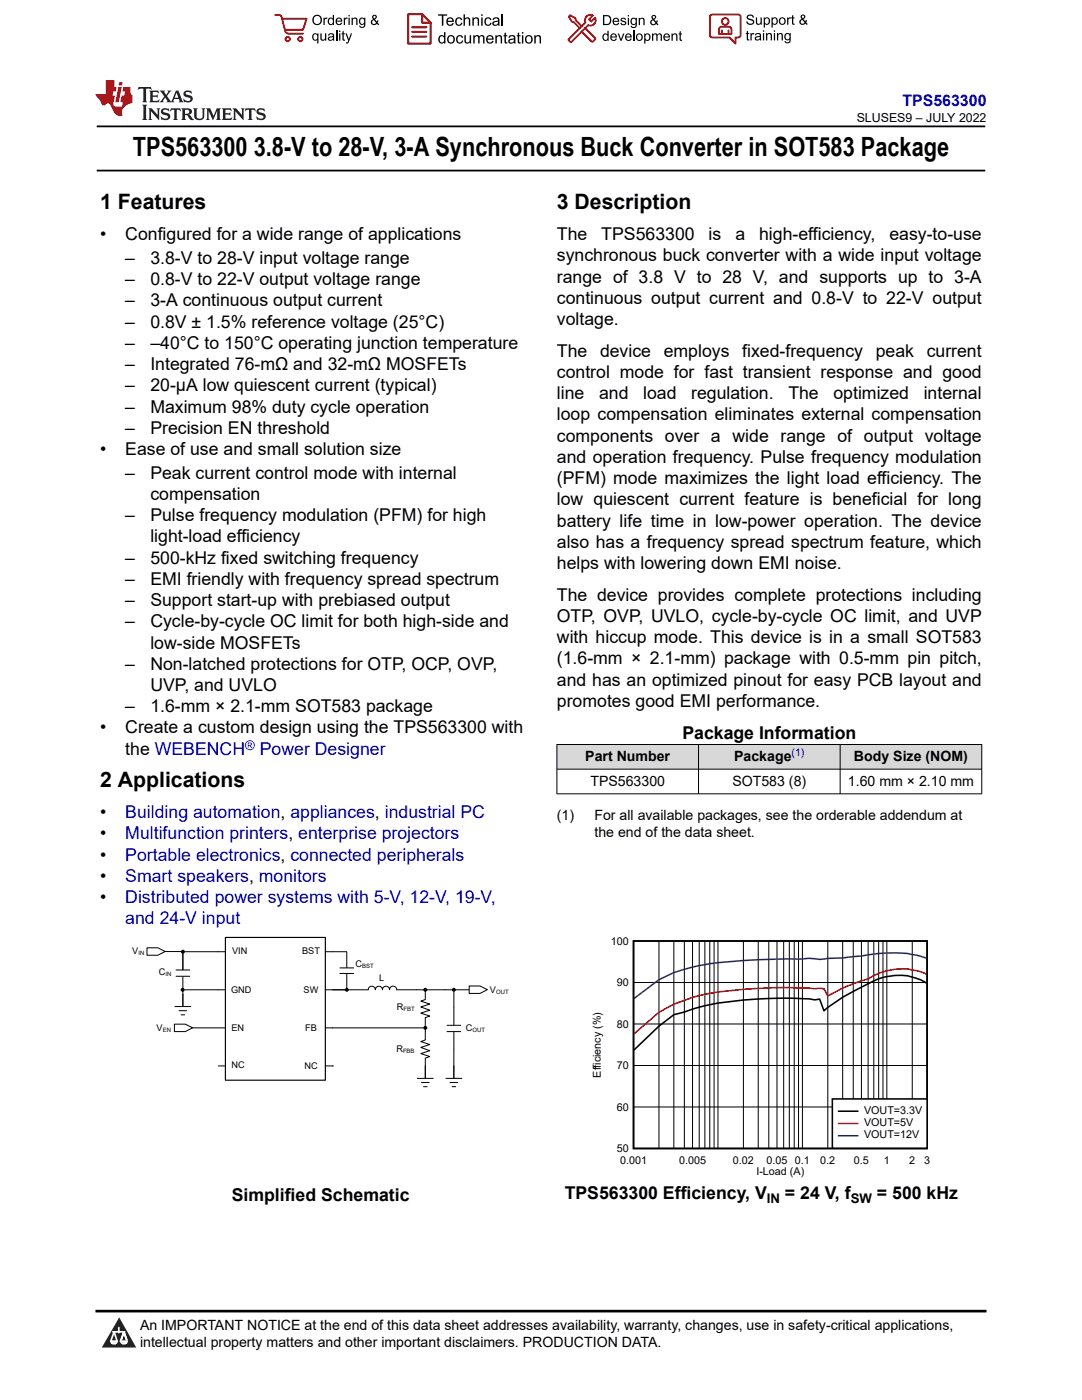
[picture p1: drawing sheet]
<svg xmlns="http://www.w3.org/2000/svg" width="216mm" height="279mm" viewBox="0 0 216 279" stroke-linecap="round" stroke-linejoin="round" font-family="sans-serif">
<defs><g id="words">
<text font-size="5.3" x="26.5" y="31.2">TPS563300 3.8-V to 28-V, 3-A Synchronous Buck Converter in SOT583 Package</text>
<g font-size="4.2">
<text x="20" y="41.8">1 Features</text>
<text x="111.1" y="41.8">3 Description</text>
<text x="20" y="157.1">2 Applications</text>
</g>
<g font-size="3.5">
<text x="20" y="47.9">•</text>
<text x="25" y="47.9">Configured for a wide range of applications</text>
<text x="111.1" y="47.9">The</text>
<text x="120" y="47.9">TPS563300</text>
<text x="141.4" y="47.9">is</text>
<text x="146.7" y="47.9">a</text>
<text x="151.5" y="47.9">high-efficiency,</text>
<text x="177.5" y="47.9">easy-to-use</text>
<text x="25" y="52.7">–</text>
<text x="30" y="52.7">3.8-V to 28-V input voltage range</text>
<text x="111.1" y="52.2">synchronous buck converter with a wide input voltage</text>
<text x="25" y="56.9">–</text>
<text x="30" y="56.9">0.8-V to 22-V output voltage range</text>
<text x="111.1" y="56.4">range of 3.8 V to 28 V, and supports up to 3-A</text>
<text x="25" y="61.2">–</text>
<text x="25" y="65.4">–</text>
<text x="30" y="61.2">3-A continuous output current</text>
<text x="30" y="65.4">0.8V ± 1.5% reference voltage (25°C)</text>
<text x="111.1" y="64.9">voltage.</text>
<text x="111.1" y="60.6">continuous output current and 0.8-V to 22-V output</text>
<text x="25" y="69.6">–</text>
<text x="30" y="69.6">–40°C to 150°C operating junction temperature</text>
<text x="111.1" y="71.2">The</text>
<text x="119.7" y="71.2">device</text>
<text x="132.4" y="71.2">employs</text>
<text x="148.1" y="71.2">fixed-frequency</text>
<text x="174.7" y="71.2">peak</text>
<text x="184.9" y="71.2">current</text>
<text x="25" y="73.9">–</text>
<text x="30" y="73.9">Integrated 76-mΩ and 32-mΩ MOSFETs</text>
<text x="111.1" y="75.5">control mode for fast transient response and good</text>
<text x="25" y="78.1">–</text>
<text x="25" y="82.3">–</text>
<text x="30" y="78.1">20-μA low quiescent current (typical)</text>
<text x="30" y="82.3">Maximum 98% duty cycle operation</text>
<text x="111.1" y="83.9">loop compensation eliminates external compensation</text>
<text x="111.1" y="79.7">line</text>
<text x="119.5" y="79.7">and</text>
<text x="128.3" y="79.7">load</text>
<text x="137.9" y="79.7">regulation.</text>
<text x="157.3" y="79.7">The</text>
<text x="166.3" y="79.7">optimized</text>
<text x="184.3" y="79.7">internal</text>
<text x="25" y="86.6">–</text>
<text x="30" y="86.6">Precision EN threshold</text>
<text x="111.1" y="88.2">components over a wide range of output voltage</text>
<text x="20" y="90.8">•</text>
<text x="25" y="90.8">Ease of use and small solution size</text>
<text x="25" y="95.6">–</text>
<text x="30" y="95.6">Peak current control mode with internal</text>
<text x="111.1" y="92.4">and operation frequency. Pulse frequency modulation</text>
<text x="30" y="99.8">compensation</text>
<text x="111.1" y="96.6">(PFM) mode maximizes the light load efficiency. The</text>
<text x="111.1" y="100.9">low quiescent current feature is beneficial for long</text>
<text x="25" y="104">–</text>
<text x="30" y="104">Pulse frequency modulation (PFM) for high</text>
<text x="111.1" y="105.1">battery life time in low-power operation. The device</text>
<text x="25" y="112.5">–</text>
<text x="30" y="108.3">light-load efficiency</text>
<text x="30" y="112.5">500-kHz fixed switching frequency</text>
<text x="111.1" y="109.3">also has a frequency spread spectrum feature, which</text>
<text x="111.1" y="113.6">helps with lowering down EMI noise.</text>
<text x="25" y="116.7">–</text>
<text x="30" y="116.7">EMI friendly with frequency spread spectrum</text>
<text x="111.1" y="119.9">The device provides complete protections including</text>
<text x="25" y="121">–</text>
<text x="25" y="125.2">–</text>
<text x="30" y="121">Support start-up with prebiased output</text>
<text x="30" y="125.2">Cycle-by-cycle OC limit for both high-side and</text>
<text x="111.1" y="124.1">OTP, OVP, UVLO, cycle-by-cycle OC limit, and UVP</text>
<text x="30" y="129.4">low-side MOSFETs</text>
<text x="111.1" y="128.4">with hiccup mode. This device is in a small SOT583</text>
<text x="25" y="133.7">–</text>
<text x="30" y="133.7">Non-latched protections for OTP, OCP, OVP,</text>
<text x="30" y="137.9">UVP, and UVLO</text>
<text x="111.1" y="136.8">and has an optimized pinout for easy PCB layout and</text>
<text x="111.1" y="132.6">(1.6-mm × 2.1-mm) package with 0.5-mm pin pitch,</text>
<text x="25" y="142.1">–</text>
<text x="30" y="142.1">1.6-mm × 2.1-mm SOT583 package</text>
<text x="111.1" y="141.1">promotes good EMI performance.</text>
<text x="20" y="146.4">•</text>
<text x="25" y="146.4">Create a custom design using the TPS563300 with</text>
<text x="136.2" y="147.4">Package Information</text>
<text x="25" y="150.6">the WEBENCH</text>
<text x="20" y="163.3">•</text>
<text x="20" y="167.5">•</text>
<text x="20" y="171.8">•</text>
<text x="20" y="176">•</text>
<text x="20" y="180.2">•</text>
<text x="46.2" y="239.6">Simplified Schematic</text>
<text x="112.7" y="239.4">TPS563300 Efficiency, V</text>
<text x="156.6" y="239.4">= 24 V, f</text>
<text x="175" y="239.4">= 500 kHz</text>
</g>
<g font-size="3.5" fill="#00f">
<text x="51.8" y="150.6">Power Designer</text>
<text x="25" y="163.3">Building automation, appliances, industrial PC</text>
<text x="25" y="167.5">Multifunction printers, enterprise projectors</text>
<text x="25" y="171.8">Portable electronics, connected peripherals</text>
<text x="25" y="176">Smart speakers, monitors</text>
<text x="25" y="180.2">Distributed power systems with 5-V, 12-V, 19-V,</text>
<text x="25" y="184.5">and 24-V input</text>
</g>
<text font-size="3.2" fill="#00f" x="180.1" y="21.1">TPS563300</text>
<g font-size="2.8">
<text x="116.8" y="151.9">Part Number</text>
<text x="146.5" y="151.9">Package</text>
<text x="170.4" y="151.9">Body Size (NOM)</text>
<text x="117.8" y="156.8">TPS563300</text>
<text x="146.1" y="156.8">SOT583 (8)</text>
<text x="169.2" y="156.8">1.60 mm × 2.10 mm</text>
<text x="111.1" y="163.6">(1)</text>
<text x="118.6" y="163.6">For all available packages, see the orderable addendum at</text>
<text x="118.6" y="167">the end of the data sheet.</text>
<text x="27.9" y="265.5">An IMPORTANT NOTICE at the end of this data sheet addresses availability, warranty, changes, use in safety-critical applications,</text>
<text x="27.9" y="268.9">intellectual property matters and other important disclaimers. PRODUCTION DATA.</text>
</g>
<text font-size="2.6" fill="#00f" x="48.9" y="149.7">®</text>
<g font-size="2.6">
<text x="153" y="240.1">IN</text>
<text x="169.7" y="240.1">SW</text>
</g>
<text font-size="2.5" x="170.9" y="24.3">SLUSES9 – JULY 2022</text>
<text font-size="2.1" fill="#00f" x="157.9" y="150.9">(1)</text>
<g font-size="2.1">
<text x="121.9" y="188.5">100</text>
<text x="123.1" y="196.8">90</text>
<text x="123.1" y="205.1">80</text>
<text x="119.9" y="215.1" transform="rotate(-90 119.9 215.1)">Efficiency (%)</text>
<text x="123.1" y="213.4">70</text>
<text x="123.1" y="221.6">60</text>
<text x="172.4" y="222.2">VOUT=3.3V</text>
<text x="172.4" y="224.7">VOUT=5V</text>
<text x="172.4" y="227.1">VOUT=12V</text>
<text x="123.1" y="229.9">50</text>
<text x="123.7" y="232.4">0.001</text>
<text x="135.5" y="232.4">0.005</text>
<text x="146.2" y="232.4">0.02</text>
<text x="152.9" y="232.4">0.05</text>
<text x="158.6" y="232.4">0.1</text>
<text x="163.7" y="232.4">0.2</text>
<text x="170.4" y="232.4">0.5</text>
<text x="176.4" y="232.4">1</text>
<text x="181.4" y="232.4">2</text>
<text x="184.4" y="232.4">3</text>
<text x="150.9" y="234.5">I-Load (A)</text>
</g>
<g font-size="1.8">
<text x="26.4" y="190.4">V</text>
<text x="46.3" y="190.5">VIN</text>
<text x="60.3" y="190.5">BST</text>
<text x="31.7" y="194.5">C</text>
<text x="70.9" y="192.9">C</text>
<text x="75.7" y="195.9">L</text>
<text x="46.1" y="198.1">GND</text>
<text x="60.6" y="198.1">SW</text>
<text x="79.2" y="201.5">R</text>
<text x="97.8" y="198.1">V</text>
<text x="31.2" y="205.7">V</text>
<text x="46.2" y="205.7">EN</text>
<text x="60.9" y="205.7">FB</text>
<text x="79.1" y="209.9">R</text>
<text x="93" y="205.7">C</text>
<text x="46.2" y="213.2">NC</text>
<text x="60.7" y="213.3">NC</text>
</g>
<g font-size="1.2">
<text x="27.6" y="190.7">IN</text>
<text x="33" y="194.8">IN</text>
<text x="72.2" y="193.2">BST</text>
<text x="80.5" y="201.8">FBT</text>
<text x="99" y="198.3">OUT</text>
<text x="32.5" y="205.9">EN</text>
<text x="94.3" y="205.9">OUT</text>
<text x="80.4" y="210.2">FBB</text>
</g>
</g></defs>
<path d="M19.3 25.2h177.3M19.3 34h177.3" fill="none" stroke="#000" stroke-width=".35"/>
<g fill="#d8d8d8">
<path d="M111.1 148.6h84.8v4.9h-84.8z" fill-rule="evenodd"/>
<path d="M111.2 148.6h28.1v4.8h-28.1z" fill-rule="evenodd"/>
<path d="M139.4 148.6h28.2v4.8h-28.2z" fill-rule="evenodd"/>
<path d="M167.7 148.6h28.1v4.8h-28.1z" fill-rule="evenodd"/>
</g>
<path d="M111.1 148.6h84.9M111.1 153.5h84.9M111.1 158.4h84.9M111.1 148.5v10M139.4 148.5v10M167.6 148.5v10M195.9 148.5v10" fill="none" stroke="#000" stroke-width=".2"/>
<path d="M45 187.1h19.9v28.5h-19.9z" fill-rule="evenodd" fill="#fff"/>
<path d="M45 187.1h19.9v28.5h-19.9z" fill="none" stroke="#000" stroke-width=".23"/>
<g fill="none" stroke="#000" stroke-width=".2">
<path d="M29.3 189.2h2.2l1.5 .7-1.5 .7h-2.2zM32.9 189.9h3.6M35.1 193.6h2.8M35.1 194.8h2.8M36.3 189.9h8.7M36.5 189.9v3.7M36.5 194.9v6M36.8 197.5h8.2M64.9 197.5h4.3M64.9 189.9h4.3M67.8 193.2h2.8M67.8 194.3h2.8"/>
<path d="M69.2 189.9v3.3M69.2 194.3v3.2M69.5 197.5h4a.71 .71 0 0 1 .7-.7 .71 .71 0 0 1 .7 .7 .71 .71 0 0 1 .7-.7 .71 .71 0 0 1 .7 .7 .71 .71 0 0 1 .7-.7 .71 .71 0 0 1 .7 .7 .71 .71 0 0 1 .7-.7 .71 .71 0 0 1 .8 .7h14.4M84.9 197.5v2l-.9 .3 1.8 .6-1.8 .6 1.8 .6-1.8 .6 1.8 .6-.9 .3v4.5l-.9 .3 1.8 .6-1.8 .5 1.8 .7-1.8 .6 1.8 .6-.9 .3v4M90.6 197.9v6.7M93.6 196.8h2.2l1.4 .7-1.4 .8h-2.2zM126.4 196.1h58.6M131.5 187.8v41.4M134.5 187.8v41.4M136.6 187.8v41.4M138.2 187.8v41.4M139.5 187.8v41.4"/>
<path d="M140.7 187.8v41.4M141.6 187.8v41.4M142.5 187.8v41.4M143.3 187.8v41.4M148.3 187.8v41.4M151.3 187.8v41.4M153.4 187.8v41.4M155 187.8v41.4M156.4 187.8v41.4M157.5 187.8v41.4M158.5 187.8v41.4M159.3 187.8v41.4"/>
<path d="M160.1 187.8v41.4M165.2 187.8v41.4M168.1 187.8v41.4M170.3 187.8v41.4M171.9 187.8v41.4M173.2 187.8v41.4M174.4 187.8v41.4M175.3 187.8v41.4M176.2 187.8v41.4M177 187.8v41.4M182 187.8v41.4M34.8 204.4h2.2l1.4 .7-1.4 .8h-2.2z"/>
<path d="M34.8 200.9h3.3M35.7 201.7h1.6M36.1 202.5h.8M38.4 205.1h6.6M43.6 212.7h1.4M64.9 205.1h19.6M64.9 212.7h1.6M83.2 215.2h3.3M84 216h1.7M84.4 216.9h.9M88.9 215.2h3.3M89.1 204.6h2.9"/>
<path d="M89.1 205.9h2.9M89.7 216h1.7M90.1 216.9h.9M90.6 205.9v9.3M126.4 212.6h58.6M126.4 204.4h58.6M126.4 220.9h58.6"/>
</g>
<g fill="#000">
<circle cx="36.4" cy="197.5" r=".4"/>
<circle cx="36.5" cy="189.9" r=".4"/>
<circle cx="69.2" cy="197.5" r=".4"/>
<circle cx="84.9" cy="197.5" r=".4"/>
<circle cx="90.6" cy="197.5" r=".4"/>
<circle cx="84.9" cy="205.1" r=".4"/>
</g>
<path d="M126.4 187.8h58.6v41.4h-58.6zM184.8 196.2a11.2 11.2 0 0 0-11.6 .1 48.9 48.9 0 0 0-8.8 5.4l-.8-2.3-1 .1a67.8 67.8 0 0 0-14.3 .1l-6.7 .9-7.1 2-3 2.3-4.9 4.7" fill="none" stroke="#000" stroke-width=".31"/>
<path d="M184.8 194.4l-.4-.2a12.1 12.1 0 0 0-11.2 1.2 31.6 31.6 0 0 0-8 3.4l-.8-1.5-4.3-.1a82.6 82.6 0 0 0-11.8 .2l-5 .6a31 31 0 0 0-11.8 4l-4.9 4.3" fill="none" stroke="#f00" stroke-width=".31"/>
<path d="M184.8 191.2a23.9 23.9 0 0 0-12.9-.4l-3.8 .4-2.9 .1a8.4 8.4 0 0 1-3.8-.1l-2.1 .2h-2.9l-8.1 .3-5 .4-3.8 .6a29.5 29.5 0 0 0-8 2.8l-4.9 3.7" fill="none" stroke="#105465" stroke-width=".31"/>
<path d="M166.1 219.3h18.9v9.9h-18.9z" fill-rule="evenodd" fill="#fff"/>
<path d="M166.1 219.3h18.9v9.9h-18.9zM167.3 221.8h3.8" fill="none" stroke="#000" stroke-width=".31"/>
<path d="M167.3 224.2h3.8" fill="none" stroke="#f00" stroke-width=".31"/>
<path d="M167.3 226.7h3.8" fill="none" stroke="#105465" stroke-width=".31"/>
<path d="M0 0h215.9v23.8h-215.9z" fill-rule="evenodd" fill="#fff"/>
<path d="M27.7 17.4l-.2 .6 .5-.3h.6v.1v2.2l-.2 .4h1l-.2-.4v-2.2v-.1h.5l.5 .3-.1-.6zM29.8 18.1l.2 .4v1.5l-.2 .4h1.9l.1-.6a1.08 1.08 0 0 1-1.3 .2v-.7h.6l.4 .2v-.6l-.4 .2h-.6v-.6l.2-.1a1 1 0 0 1 1 .2l-.1-.5zM31.8 18.1l1 1.1-1 1.2h.9l-.2-.2 .4-.7 .5 .7-.2 .2h1.6l-.2-.2 .1-.4h1l.1 .4-.1 .2h.9l-.2-.3-.8-2h-.5l-1 2.2-.8-1.1 .9-1.1h-.8l.2 .2-.5 .7-.3-.7 .1-.2zM35.2 18.5l.4 1h-.8zM36.8 18.2a.65 .65 0 0 0-.2 .7 .65 .65 0 0 0 .6 .5l.7 .2 .1 .2a.79 .79 0 0 1-.7 .4 .79 .79 0 0 1-.7-.5l.1 .7 .2-.1a.93 .93 0 0 0 1.1 .1 .93 .93 0 0 0 .4-1 1.46 1.46 0 0 0-1.2-.6l-.1-.3a1.09 1.09 0 0 1 1.2 .2l-.2-.6-.1 .1-.6-.2zM28.4 20.9l.2 .4v2.3l-.2 .3h1l-.2-.3v-2.3l.2-.4zM29.6 21.6l.2 .4v1.6l-.2 .3h.8l-.3-.3v-1.4l1.7 1.8v-2l.2-.4h-.8l.2 .2 .1 1.1-1.2-1.3zM32.3 21.8a.65 .65 0 0 0-.2 .7 .65 .65 0 0 0 .7 .4l.6 .2 .1 .2a.79 .79 0 0 1-.7 .4 .79 .79 0 0 1-.7-.5l.1 .7 .2-.1a.93 .93 0 0 0 1.1 .1 .93 .93 0 0 0 .4-.9 1.46 1.46 0 0 0-1.2-.6l-.1-.4a1.09 1.09 0 0 1 1.2 .2l-.2-.6-.1 .1-.6-.1zM34.1 21.6l-.1 .7a.63 .63 0 0 1 .7-.4l.1 1.7-.3 .3h1l-.2-.3v-1.7a.66 .66 0 0 1 .8 .4l-.1-.7zM36.2 21.6l.2 .4v1.6l-.2 .3h.9l-.2-.2v-.7h.5l.1 .2a.79 .79 0 0 0 1.2 .6l-1-.9a.61 .61 0 0 0 .6-.6 .61 .61 0 0 0-.5-.6zM36.9 21.9h.2a.47 .47 0 0 1 .5 .1 .47 .47 0 0 1 .1 .5l-.2 .2h-.6zM38.5 21.6l.2 .2a2.27 2.27 0 0 0 .4 2 1.04 1.04 0 0 0 1.7-.7v-1.3l.2-.2h-.8l.2 .4v1.1a.6 .6 0 0 1-.6 .6 .6 .6 0 0 1-.6-.6v-1.1l.3-.4zM41.1 21.6l.2 .4v1.6l-.2 .3h.7l-.2-.3v-1.5l.9 1.9 .8-1.9v1.5l-.2 .3h1l-.3-.3v-1.6l.3-.4h-.8l-.7 1.5-.7-1.5zM44.3 21.6l.2 .4v1.6l-.2 .3h1.9l.1-.5a1.09 1.09 0 0 1-1.3 .1v-.6h.6l.4 .1v-.6l-.4 .2h-.6v-.6l.2-.1a1.01 1.01 0 0 1 1 .3l-.1-.6zM46.4 21.6l.3 .4v1.6l-.3 .3h.8l-.2-.3v-1.4l1.6 1.8v-2l.2-.4h-.7l.2 .2v1.1l-1.2-1.3zM49 21.6l-.1 .7a.63 .63 0 0 1 .8-.4v1.7l-.3 .3h1l-.2-.3v-1.7a.66 .66 0 0 1 .8 .4l-.1-.7zM51.4 21.8a.65 .65 0 0 0-.2 .7 .65 .65 0 0 0 .6 .4l.6 .2 .2 .2a.79 .79 0 0 1-.8 .4 .79 .79 0 0 1-.6-.5l.1 .7 .2-.1a.93 .93 0 0 0 1 .1 .93 .93 0 0 0 .5-.9 1.46 1.46 0 0 0-1.3-.6l-.1-.4a1.09 1.09 0 0 1 1.3 .2l-.2-.6-.2 .1-.5-.1z" fill="#231f20"/>
<path d="M21.1 16v2.8h-2.1l.1 .3 .9 1a.95 .95 0 0 0 .9 .9 .59 .59 0 0 1 .6-.4 .59 .59 0 0 1 .5 .4l.4 .8a1.59 1.59 0 0 0 2.1 1.3 1.61 1.61 0 0 1 1-2.2l1-.4-.1-1.5a1.59 1.59 0 0 1-.4-1.6h-1.4l-.2 .9h.5l-.1 .8h-.5l-.2 1v.2l.4 .1-.2 .9h-.6a.73 .73 0 0 1-1.1-.7l.3-1.5h-.5l.2-.8h.5l.2-.9h-.5v-1.4zM23.6 17.4l-.6 3h.7l.6-3zM23.8 16.4l-.1 .7h.7l.1-.7z" fill="#ed1c24"/>
<g fill="#000">
<path d="M62.3 4a1 1 0 0 1 2 0 1 1 0 0 1-2 0zM62.8 3.4a.78 .78 0 0 0-.1 1.1 .78 .78 0 0 0 1.1 .1 .78 .78 0 0 0 .1-1.1 .78 .78 0 0 0-1.1-.1z" fill-rule="evenodd"/>
<path d="M62.5 6.8l.4-.2 .4 .3v-.2h.2v2h-.2v-.7a.68 .68 0 0 1-.9-.1 .68 .68 0 0 1 0-.9zM62.6 7a.51 .51 0 0 0-.1 .6 .51 .51 0 0 0 .7 .2 .51 .51 0 0 0 .1-.7 .51 .51 0 0 0-.7-.1z" fill-rule="evenodd"/>
<path d="M64.5 3.5h.3v.3l.1-.3h.3l.1 .1-.1 .2a.32 .32 0 0 0-.3 0 .32 .32 0 0 0-.1 .4v.8h-.3z" fill-rule="evenodd"/>
<path d="M63.9 6.7h.3v.8a.36 .36 0 0 0 .3 .4 .36 .36 0 0 0 .4-.5v-.7h.2v1.4h-.2v-.2a.51 .51 0 0 1-.6 .2 .51 .51 0 0 1-.4-.5z" fill-rule="evenodd"/>
<path d="M65.6 3.7l.4-.2 .4 .2v-.7h.3v2h-.3v-.2a.7 .7 0 0 1-1-.1 .7 .7 0 0 1 .2-1zM65.8 3.8a.51 .51 0 0 0-.1 .7 .51 .51 0 0 0 .6 .2 .51 .51 0 0 0 .1-.7 .51 .51 0 0 0-.6-.2z" fill-rule="evenodd"/>
<path d="M65.6 6.8a.66 .66 0 0 1 .8-.1 .66 .66 0 0 1 .3 .8v.6h-.2l-.1-.2a.52 .52 0 0 1-.7 .2 .52 .52 0 0 1-.2-.6l.3-.2a.42 .42 0 0 0 .6-.3l-.3-.2-.3 .1-.1 .2h-.3zM65.7 7.6a.35 .35 0 0 0 .3 .4 .35 .35 0 0 0 .4-.4v-.2z" fill-rule="evenodd"/>
<path d="M67.7 6.1h.2v.3h-.2zM67.7 6.7h.2v1.4h-.2z" fill-rule="evenodd"/>
<path d="M67.1 3.7a.68 .68 0 0 1 .9-.1 .68 .68 0 0 1 .3 .7h-1.1a.42 .42 0 0 0 .3 .5 .42 .42 0 0 0 .5-.3h.3a.73 .73 0 0 1-1.1 .4 .73 .73 0 0 1-.1-1.2zM67.4 3.8l-.2 .3h.8l-.2-.4z" fill-rule="evenodd"/>
<path d="M68.6 3.5h.2v.3l.2-.3h.3l.1 .1-.1 .2a.32 .32 0 0 0-.4 0 .32 .32 0 0 0-.1 .4v.8h-.2z" fill-rule="evenodd"/>
<path d="M68.3 6.3l.3-.1v.5h.2v.1h-.2v.9l.3 .4a.36 .36 0 0 1-.4 0 .36 .36 0 0 1-.2-.4v-.9h-.1v-.1h.1z" fill-rule="evenodd"/>
<path d="M68.9 6.7h.3l.4 1.1 .4-1.1h.3l-.6 1.4a.51 .51 0 0 1-.6 .6l-.1-.3h.3l.2-.3z" fill-rule="evenodd"/>
<path d="M69.5 3h.3v.3h-.3zM69.5 3.5h.3v1.5h-.3z" fill-rule="evenodd"/>
<path d="M70.2 3.5h.2v.2a.52 .52 0 0 1 .6-.2 .52 .52 0 0 1 .3 .6v.9h-.2v-.9a.34 .34 0 0 0-.3-.4 .34 .34 0 0 0-.4 .3v1h-.2z" fill-rule="evenodd"/>
<path d="M71.8 3.7l.4-.2 .5 .2v-.2h.2v1.3a.64 .64 0 0 1-.5 .8 .64 .64 0 0 1-.7-.5h.2a.41 .41 0 0 0 .5 .2 .41 .41 0 0 0 .2-.5 .69 .69 0 0 1-.9-.1 .69 .69 0 0 1 .1-1zM72 3.8a.5 .5 0 0 0-.1 .7 .5 .5 0 0 0 .7 .1 .5 .5 0 0 0 .1-.6 .5 .5 0 0 0-.7-.2z" fill-rule="evenodd"/>
<path d="M74.4 3.1a.47 .47 0 0 1 .7 .1 .47 .47 0 0 1-.3 .7l.4 .4 .1-.3 .2 .1-.1 .4 .3 .3-.2 .2-.3-.3a.63 .63 0 0 1-1 .1 .63 .63 0 0 1 .3-1l-.3-.4zM74.5 3.4a.27 .27 0 0 0 .5 0 .27 .27 0 0 0-.5 0zM74.4 4.1a.4 .4 0 0 0 0 .6 .4 .4 0 0 0 .6-.1l-.4-.6z" fill-rule="evenodd"/>
<path d="M87.4 2.9h1.8v.2h-.7v2h-.3v-2h-.8z" fill-rule="evenodd"/>
<path d="M87.6 7.2l.5-.2 .5 .2v-.8h.3v2.3h-.3v-.2a.76 .76 0 0 1-1-.1 .76 .76 0 0 1-.1-1zM87.9 7.4a.58 .58 0 0 0-.2 .7 .58 .58 0 0 0 .8 .2 .58 .58 0 0 0 .1-.7 .58 .58 0 0 0-.7-.2z" fill-rule="evenodd"/>
<path d="M89.5 7.2a.81 .81 0 0 1 1.1 .1 .81 .81 0 0 1-.2 1.2 .81 .81 0 0 1-1.1-.2l-.1-.7zM89.6 7.4a.57 .57 0 0 0 0 .8 .57 .57 0 0 0 .8 0 .57 .57 0 0 0 0-.7 .57 .57 0 0 0-.8-.1z" fill-rule="evenodd"/>
<path d="M89.3 3.7a.77 .77 0 0 1 .9-.2 .77 .77 0 0 1 .4 .9h-1.3a.48 .48 0 0 0 .4 .5 .48 .48 0 0 0 .6-.3h.3a.83 .83 0 0 1-1.3 .4 .83 .83 0 0 1 0-1.3zM89.5 3.8l-.2 .4h1l-.3-.5z" fill-rule="evenodd"/>
<path d="M91 3.7a.7 .7 0 0 1 1.2 .3h-.2a.45 .45 0 0 0-.6-.3 .45 .45 0 0 0-.3 .6 .45 .45 0 0 0 .3 .6 .45 .45 0 0 0 .6-.4l.3 .1a.76 .76 0 0 1-1.1 .5 .76 .76 0 0 1-.3-1.1z" fill-rule="evenodd"/>
<path d="M91.2 7.2a.7 .7 0 0 1 1.2 .3l-.3 .1a.45 .45 0 0 0-.5-.4 .45 .45 0 0 0-.3 .7 .45 .45 0 0 0 .3 .6 .45 .45 0 0 0 .6-.4h.2a.76 .76 0 0 1-1 .5 .76 .76 0 0 1-.4-1.1z" fill-rule="evenodd"/>
<path d="M92.5 2.9h.3v.8a.59 .59 0 0 1 .7-.2 .59 .59 0 0 1 .3 .6v1h-.2v-1a.4 .4 0 0 0-.5-.4 .4 .4 0 0 0-.3 .5v.9h-.3z" fill-rule="evenodd"/>
<path d="M92.7 7h.2v.9a.41 .41 0 0 0 .5 .6 .41 .41 0 0 0 .3-.6v-.9h.3v1.7h-.3v-.3a.58 .58 0 0 1-.7 .3 .58 .58 0 0 1-.3-.7z" fill-rule="evenodd"/>
<path d="M94.3 3.5h.2v.2a.59 .59 0 0 1 .7-.2 .59 .59 0 0 1 .4 .6v1h-.3v-1a.41 .41 0 0 0-.4-.4 .41 .41 0 0 0-.4 .5v.9h-.2z" fill-rule="evenodd"/>
<path d="M94.4 7h.3v.3a.56 .56 0 0 1 1 0 .54 .54 0 0 1 .6-.3 .54 .54 0 0 1 .4 .5v1.2h-.3v-1.1a.34 .34 0 0 0-.3-.4 .34 .34 0 0 0-.4 .3v1.2h-.3v-1.1a.38 .38 0 0 0-.5-.3 .38 .38 0 0 0-.2 .5v.9h-.3z" fill-rule="evenodd"/>
<path d="M96 2.9h.3v.3h-.3zM96 3.5h.3v1.6h-.3z" fill-rule="evenodd"/>
<path d="M96.8 3.7a.7 .7 0 0 1 1.3 .3h-.3a.45 .45 0 0 0-.6-.3 .45 .45 0 0 0-.3 .6 .45 .45 0 0 0 .3 .6 .45 .45 0 0 0 .6-.4l.3 .1a.76 .76 0 0 1-1.1 .5 .76 .76 0 0 1-.3-1.1z" fill-rule="evenodd"/>
<path d="M97.2 7.2a.77 .77 0 0 1 .9-.1 .77 .77 0 0 1 .4 .8h-1.2a.48 .48 0 0 0 .3 .6 .48 .48 0 0 0 .6-.4l.3 .1a.83 .83 0 0 1-1.3 .3 .83 .83 0 0 1 0-1.3zM97.4 7.4l-.1 .3h.9l-.2-.4z" fill-rule="evenodd"/>
<path d="M98.8 7h.3v.3a.59 .59 0 0 1 .7-.3 .59 .59 0 0 1 .4 .7v1h-.3v-1a.41 .41 0 0 0-.5-.5 .41 .41 0 0 0-.3 .6v.9h-.3z" fill-rule="evenodd"/>
<path d="M98.4 3.7a.74 .74 0 0 1 1-.2 .74 .74 0 0 1 .3 .9v.7h-.3v-.2a.59 .59 0 0 1-.8 .3 .59 .59 0 0 1-.3-.8l1.1-.3a.42 .42 0 0 0-.4-.4 .42 .42 0 0 0-.5 .3h-.2zM98.6 4.5a.36 .36 0 0 0 .2 .5 .36 .36 0 0 0 .5-.2l.1-.5z" fill-rule="evenodd"/>
<path d="M100.7 6.6l.2-.1v.5h.3v.2h-.3v1l.1 .2h.2l.1 .3a.41 .41 0 0 1-.5-.1 .41 .41 0 0 1-.1-.4v-1h-.2v-.2h.2z" fill-rule="evenodd"/>
<path d="M101.6 7.2a.74 .74 0 0 1 .9-.2 .74 .74 0 0 1 .3 1l.1 .7h-.3v-.2a.59 .59 0 0 1-.8 .2 .59 .59 0 0 1-.3-.8l1-.3a.42 .42 0 0 0-.3-.4 .42 .42 0 0 0-.5 .3h-.3zM101.8 8.1a.36 .36 0 0 0 .1 .5 .36 .36 0 0 0 .5-.3l.2-.4z" fill-rule="evenodd"/>
<path d="M103.3 6.6l.3-.1v.5h.3v.2h-.3v1l.1 .2h.2v.3a.41 .41 0 0 1-.5-.1 .41 .41 0 0 1-.1-.4v-1h-.2v-.2h.2z" fill-rule="evenodd"/>
<path d="M104.1 6.4h.3v.3h-.3zM104.1 7h.3v1.7h-.3z" fill-rule="evenodd"/>
<path d="M105 7.2a.81 .81 0 0 1 1.1 .1 .81 .81 0 0 1-.1 1.2 .81 .81 0 0 1-1.2-.2v-.7zM105.2 7.4a.57 .57 0 0 0-.1 .8 .57 .57 0 0 0 .8 0 .57 .57 0 0 0 0-.7 .57 .57 0 0 0-.7-.1z" fill-rule="evenodd"/>
<path d="M106.6 7h.3v.3a.59 .59 0 0 1 .7-.3 .59 .59 0 0 1 .4 .7v1h-.3v-1a.41 .41 0 0 0-.5-.5 .41 .41 0 0 0-.3 .6v.9h-.3z" fill-rule="evenodd"/>
<path d="M120.3 3h.7a1 1 0 0 1 1 1 1 1 0 0 1-1 1h-.7zM120.6 3.2v1.6h.4a.77 .77 0 0 0 .7-.8 .77 .77 0 0 0-.7-.8z" fill-rule="evenodd"/>
<path d="M120.4 6.9l.4-.2 .4 .2v-.8h.3v2h-.3v-.1a.7 .7 0 0 1-.9-.2 .7 .7 0 0 1 .1-.9zM120.6 7a.51 .51 0 0 0-.1 .7 .51 .51 0 0 0 .6 .1 .51 .51 0 0 0 .1-.6 .51 .51 0 0 0-.6-.2z" fill-rule="evenodd"/>
<path d="M122 6.9a.68 .68 0 0 1 .8-.2 .68 .68 0 0 1 .3 .8h-1.1a.42 .42 0 0 0 .3 .5 .42 .42 0 0 0 .5-.3h.3a.73 .73 0 0 1-1.1 .3 .73 .73 0 0 1 0-1.1zM122.2 7l-.2 .3h.8l-.2-.4z" fill-rule="evenodd"/>
<path d="M122.4 3.7a.68 .68 0 0 1 .8-.1 .68 .68 0 0 1 .4 .8h-1.1a.42 .42 0 0 0 .3 .4 .42 .42 0 0 0 .5-.3l.3 .1a.73 .73 0 0 1-1.2 .3 .73 .73 0 0 1 0-1.2zM122.6 3.8l-.1 .3h.8l-.2-.3z" fill-rule="evenodd"/>
<path d="M123.9 3.7l.1-.1a.62 .62 0 0 1 .9 .3l-.2 .1a.29 .29 0 0 0-.3-.3 .29 .29 0 0 0-.3 .3l.1 .1a.58 .58 0 0 1 .6 .1 .58 .58 0 0 1 .1 .6 .67 .67 0 0 1-1.1-.2l.2-.1a.33 .33 0 0 0 .4 .4 .33 .33 0 0 0 .3-.4 .71 .71 0 0 1-.9-.6z" fill-rule="evenodd"/>
<path d="M123.3 6.7h.2l.4 1.2 .4-1.2h.3l-.6 1.4h-.2z" fill-rule="evenodd"/>
<path d="M125.3 3h.2v.3h-.2zM125.3 3.6h.2v1.4h-.2z" fill-rule="evenodd"/>
<path d="M124.9 6.9a.68 .68 0 0 1 .8-.2 .68 .68 0 0 1 .4 .8h-1.1a.42 .42 0 0 0 .3 .5 .42 .42 0 0 0 .5-.3h.3a.73 .73 0 0 1-1.2 .3 .73 .73 0 0 1 0-1.1zM125.1 7l-.1 .3h.8l-.2-.4z" fill-rule="evenodd"/>
<path d="M126 3.7l.4-.2 .4 .2v-.1h.3v1.2a.64 .64 0 0 1-.5 .8 .64 .64 0 0 1-.8-.5l.3 .1a.41 .41 0 0 0 .5 .2 .41 .41 0 0 0 .2-.6 .69 .69 0 0 1-.9-.1 .69 .69 0 0 1 .1-1zM126.2 3.9a.5 .5 0 0 0-.1 .6 .5 .5 0 0 0 .6 .2 .5 .5 0 0 0 .2-.7 .5 .5 0 0 0-.7-.1z" fill-rule="evenodd"/>
<path d="M126.9 7.4a.73 .73 0 0 1 1.4 0 .73 .73 0 0 1-1.4 0zM127.3 7a.5 .5 0 0 0-.1 .7 .5 .5 0 0 0 .7 0 .5 .5 0 0 0 0-.6 .5 .5 0 0 0-.6-.1z" fill-rule="evenodd"/>
<path d="M127.5 3.6h.2v.2a.52 .52 0 0 1 .6-.3 .52 .52 0 0 1 .3 .6v.9h-.2v-.9a.34 .34 0 0 0-.3-.4 .34 .34 0 0 0-.4 .3v1h-.2z" fill-rule="evenodd"/>
<path d="M128.5 6.7h.3v.2a.67 .67 0 0 1 .9 0 .67 .67 0 0 1 0 .9 .55 .55 0 0 1-.9 .2v.7h-.3zM128.9 7a.5 .5 0 0 0-.1 .7 .5 .5 0 0 0 .6 .1 .5 .5 0 0 0 .2-.6 .5 .5 0 0 0-.7-.2z" fill-rule="evenodd"/>
<path d="M130.1 6.7h.2v.2a.49 .49 0 0 1 .9 0l.4-.2a.42 .42 0 0 1 .5 .4v1h-.3v-.9a.3 .3 0 0 0-.2-.3 .3 .3 0 0 0-.4 .2v1h-.2v-.9a.33 .33 0 0 0-.5-.3 .33 .33 0 0 0-.2 .5v.7h-.2z" fill-rule="evenodd"/>
<path d="M130.1 3.1a.47 .47 0 0 1 .8 .1 .47 .47 0 0 1-.3 .7l.3 .4 .1-.2h.3l-.2 .5 .3 .3-.2 .2-.3-.3a.63 .63 0 0 1-1 .1 .63 .63 0 0 1 .3-1l-.2-.5zM130.2 3.5a.27 .27 0 0 0 .5 0 .27 .27 0 0 0-.5 0zM130.2 4.1a.4 .4 0 0 0 0 .7 .4 .4 0 0 0 .6-.2l-.5-.6z" fill-rule="evenodd"/>
<path d="M132.5 6.9a.68 .68 0 0 1 .9-.2 .68 .68 0 0 1 .3 .8h-1.1a.42 .42 0 0 0 .3 .5 .42 .42 0 0 0 .5-.3h.3a.73 .73 0 0 1-1.1 .3 .73 .73 0 0 1-.1-1.1zM132.7 7l-.1 .3h.8l-.2-.4z" fill-rule="evenodd"/>
<path d="M134 6.7h.2v.2a.52 .52 0 0 1 .6-.2 .52 .52 0 0 1 .4 .6v.8h-.3v-.8a.34 .34 0 0 0-.2-.4 .34 .34 0 0 0-.4 .2l-.1 1h-.2z" fill-rule="evenodd"/>
<path d="M135.6 6.3l.2-.1v.5h.3v.2h-.3v.8l.3 .4a.36 .36 0 0 1-.4 0 .36 .36 0 0 1-.1-.4v-.8h-.2v-.2h.2z" fill-rule="evenodd"/>
<path d="M149.2 3a.8 .8 0 0 1 1.2 .5h-.2a.44 .44 0 0 0-.5-.4 .44 .44 0 0 0-.4 .5l.2 .1a.9 .9 0 0 1 1 .8 .84 .84 0 0 1-.9 .5 .84 .84 0 0 1-.7-.7h.3a.52 .52 0 0 0 .5 .5 .52 .52 0 0 0 .5-.6l-.2-.1a.85 .85 0 0 1-1-.8z" fill-rule="evenodd"/>
<path d="M149 6.3l.3-.2v.5h.2v.2h-.2v.9l.2 .4a.36 .36 0 0 1-.4-.1 .36 .36 0 0 1-.1-.4v-.8h-.2v-.2h.2z" fill-rule="evenodd"/>
<path d="M149.7 6.6h.3v.2l.1-.2h.3l.1 .1-.1 .2a.32 .32 0 0 0-.3 0 .32 .32 0 0 0-.1 .4v.8h-.3z" fill-rule="evenodd"/>
<path d="M150.7 6.8a.66 .66 0 0 1 .9-.2 .66 .66 0 0 1 .3 .9v.6h-.2l-.1-.2a.52 .52 0 0 1-.7 .2 .52 .52 0 0 1-.2-.7l.2-.1a.42 .42 0 0 0 .7-.3l-.3-.2h-.3l-.1 .3-.3-.1zM150.9 7.5a.35 .35 0 0 0 .3 .5 .35 .35 0 0 0 .4-.4v-.3z" fill-rule="evenodd"/>
<path d="M150.8 3.5h.3v.8a.36 .36 0 0 0 .3 .5 .36 .36 0 0 0 .4-.5v-.8h.2v1.4h-.2v-.2a.51 .51 0 0 1-.6 .3 .51 .51 0 0 1-.4-.6z" fill-rule="evenodd"/>
<path d="M152.2 6.1h.3v.2h-.3zM152.2 6.6h.3v1.5h-.3z" fill-rule="evenodd"/>
<path d="M152.4 3.5h.2v.2a.67 .67 0 0 1 .9 0 .67 .67 0 0 1 .1 .9 .55 .55 0 0 1-1 .2v.7h-.2zM152.7 3.8a.5 .5 0 0 0-.1 .7 .5 .5 0 0 0 .7 .1 .5 .5 0 0 0 .1-.6 .5 .5 0 0 0-.7-.2z" fill-rule="evenodd"/>
<path d="M152.9 6.6h.2v.2a.52 .52 0 0 1 .6-.2 .52 .52 0 0 1 .3 .6v.9h-.2v-.9a.34 .34 0 0 0-.3-.4 .34 .34 0 0 0-.4 .2v1.1h-.2z" fill-rule="evenodd"/>
<path d="M153.9 3.5h.3v.2a.67 .67 0 0 1 .9 0 .67 .67 0 0 1 0 .9 .55 .55 0 0 1-.9 .2v.7h-.3zM154.3 3.8a.5 .5 0 0 0-.1 .7 .5 .5 0 0 0 .6 .1 .5 .5 0 0 0 .2-.6 .5 .5 0 0 0-.7-.2z" fill-rule="evenodd"/>
<path d="M154.4 6.1h.3v.2h-.3zM154.4 6.6h.3v1.5h-.3z" fill-rule="evenodd"/>
<path d="M155 6.6h.3v.2a.52 .52 0 0 1 .6-.2 .52 .52 0 0 1 .3 .6v.9h-.2v-.9a.34 .34 0 0 0-.3-.4 .34 .34 0 0 0-.4 .2v1.1h-.3z" fill-rule="evenodd"/>
<path d="M155.4 4.2a.75 .75 0 0 1 1.5 0 .75 .75 0 0 1-1.5 0zM155.8 3.8a.5 .5 0 0 0-.1 .7 .5 .5 0 0 0 .8 0 .5 .5 0 0 0 0-.7 .5 .5 0 0 0-.7 0z" fill-rule="evenodd"/>
<path d="M156.7 6.8l.4-.2 .5 .2v-.2h.2v1.3a.64 .64 0 0 1-.5 .7 .64 .64 0 0 1-.8-.4h.3a.41 .41 0 0 0 .5 .2 .41 .41 0 0 0 .2-.5 .69 .69 0 0 1-.9-.1 .69 .69 0 0 1 .1-1zM156.9 6.9a.5 .5 0 0 0-.1 .7 .5 .5 0 0 0 .6 .1 .5 .5 0 0 0 .2-.7 .5 .5 0 0 0-.7-.1z" fill-rule="evenodd"/>
<path d="M157.1 3.5h.2v.2l.1-.2h.3h.2l-.1 .3a.32 .32 0 0 0-.4 0 .32 .32 0 0 0-.1 .4v.7h-.2z" fill-rule="evenodd"/>
<path d="M158 3.1l.3-.1v.5h.2v.2h-.2v.8l.3 .4a.36 .36 0 0 1-.4 0 .36 .36 0 0 1-.2-.4v-.8h-.1v-.2h.1z" fill-rule="evenodd"/>
<path d="M159.9 3a.47 .47 0 0 1 .7 .1 .47 .47 0 0 1-.3 .7l.4 .5 .1-.3h.2l-.1 .5 .3 .3-.2 .2-.3-.3a.63 .63 0 0 1-1 .1 .63 .63 0 0 1 .3-1l-.3-.5zM160 3.4a.27 .27 0 0 0 .5 0 .27 .27 0 0 0-.5 0zM159.9 4.1a.4 .4 0 0 0 0 .6 .4 .4 0 0 0 .6-.2l-.4-.6z" fill-rule="evenodd"/>
</g>
<path d="M67.2 6.1v2M126.5 6.1v2" fill="none" stroke="#000" stroke-width=".25"/>
<g fill="none" stroke="#de0000" stroke-width=".37">
<path d="M54.9 3h.9a1.19 1.19 0 0 1 .6 1.2l.6 2.1a.85 .85 0 0 0 1 .4h2.5M56.3 3.7h4.9l-.7 2.2h-3.6M116.1 5.2l-1.2-1.1-.1-.5-1-.6-.3 .3 .6 1 .5 .2 1.1 1.1M116.8 5.6l1.9 2v.3l-.4 .4h-.3l-1.9-2zM116.8 5.6l.6-.6a1.07 1.07 0 0 0 1.2-.2 1.07 1.07 0 0 0 .1-1.3l-.7 .8-.5-.4 .8-.8a1.07 1.07 0 0 0-1.2 .2 1.07 1.07 0 0 0-.3 1.2l-3.3 3.3v.3l.3 .3h.2l2.1-2.1M141.7 3.1l.4-.2h5.3l.3 .2 .1 3.9-.2 .4-.8 .1v1.2l-1.3-1.2h-3.4l-.4-.2zM143.5 5.6l.5-.3 1.7 .1 .2 .5v.9h-2.4zM144 6.1v.7M145.4 6.1v.7"/>
<circle cx="57.4" cy="7.8" r=".44"/>
<circle cx="59.9" cy="7.8" r=".44"/>
<circle cx="144.7" cy="4.3" r=".67"/>
</g>
<path d="M100.2 2.9v2.2" fill="none" stroke="#000" stroke-width=".28"/>
<path d="M81.4 2.8h2.8v1.7h1.7v4.2h-4.5zM82.3 6.4h2.8M82.3 5.4h2.8M82.3 7.3h2.8M84.2 2.8l1.7 1.7" fill="none" stroke="#de0000" stroke-width=".42"/>
<path d="M0 261.4h215.9v18h-215.9z" fill-rule="evenodd" fill="#fff"/>
<path d="M23.8 262.9l3.4 6h-6.9z" fill="#231f20"/>
<path d="M22.1 267.7h1.3l-.4 .5h-.3a.55 .55 0 0 1-.6-.5z" fill-rule="evenodd" fill="#fff"/>
<path d="M22.1 267.7h1.3l-.4 .5h-.3a.55 .55 0 0 1-.6-.5z" fill="none" stroke="#231f20" stroke-width=".34"/>
<path d="M22.1 267.7h1.3l-.4 .5h-.5zM22.6 265.8h.1M22.6 265.8h2.3zM23.7 265.9h.1M23.7 264.9v1zM24 267.7h.1" fill="none" stroke="#fff" stroke-width=".34"/>
<path d="M24.7 265.8l-.7 1.9z" fill="#fff"/>
<path d="M24.7 265.8l-.7 1.9z" fill="none" stroke="#fff" stroke-width=".34"/>
<path d="M24.7 265.8l.7 1.9z" fill="#fff"/>
<path d="M24.7 265.8l.7 1.9zM25.3 267.7h.1" fill="none" stroke="#fff" stroke-width=".34"/>
<path d="M22.8 265.8l-.7 1.9z" fill="#fff"/>
<path d="M22.8 265.8l-.7 1.9z" fill="none" stroke="#fff" stroke-width=".34"/>
<path d="M22.8 265.8l.6 1.9z" fill="#fff"/>
<path d="M22.8 265.8l.6 1.9z" fill="none" stroke="#fff" stroke-width=".34"/>
<path d="M24.1 267.7h1.3a.65 .65 0 0 1-.6 .5 .65 .65 0 0 1-.7-.5z" fill-rule="evenodd" fill="#fff"/>
<path d="M24.1 267.7h1.3a.65 .65 0 0 1-.6 .5 .65 .65 0 0 1-.7-.5z" fill="none" stroke="#231f20" stroke-width=".34"/>
<path d="M24 267.7h.1M24.1 267.7h1.3l-.4 .5h-.5z" fill="none" stroke="#fff" stroke-width=".34"/>
<path d="M19 261.7h177.8" fill="none" stroke="#000" stroke-width=".53"/>
<use href="#words"/>
</svg>
